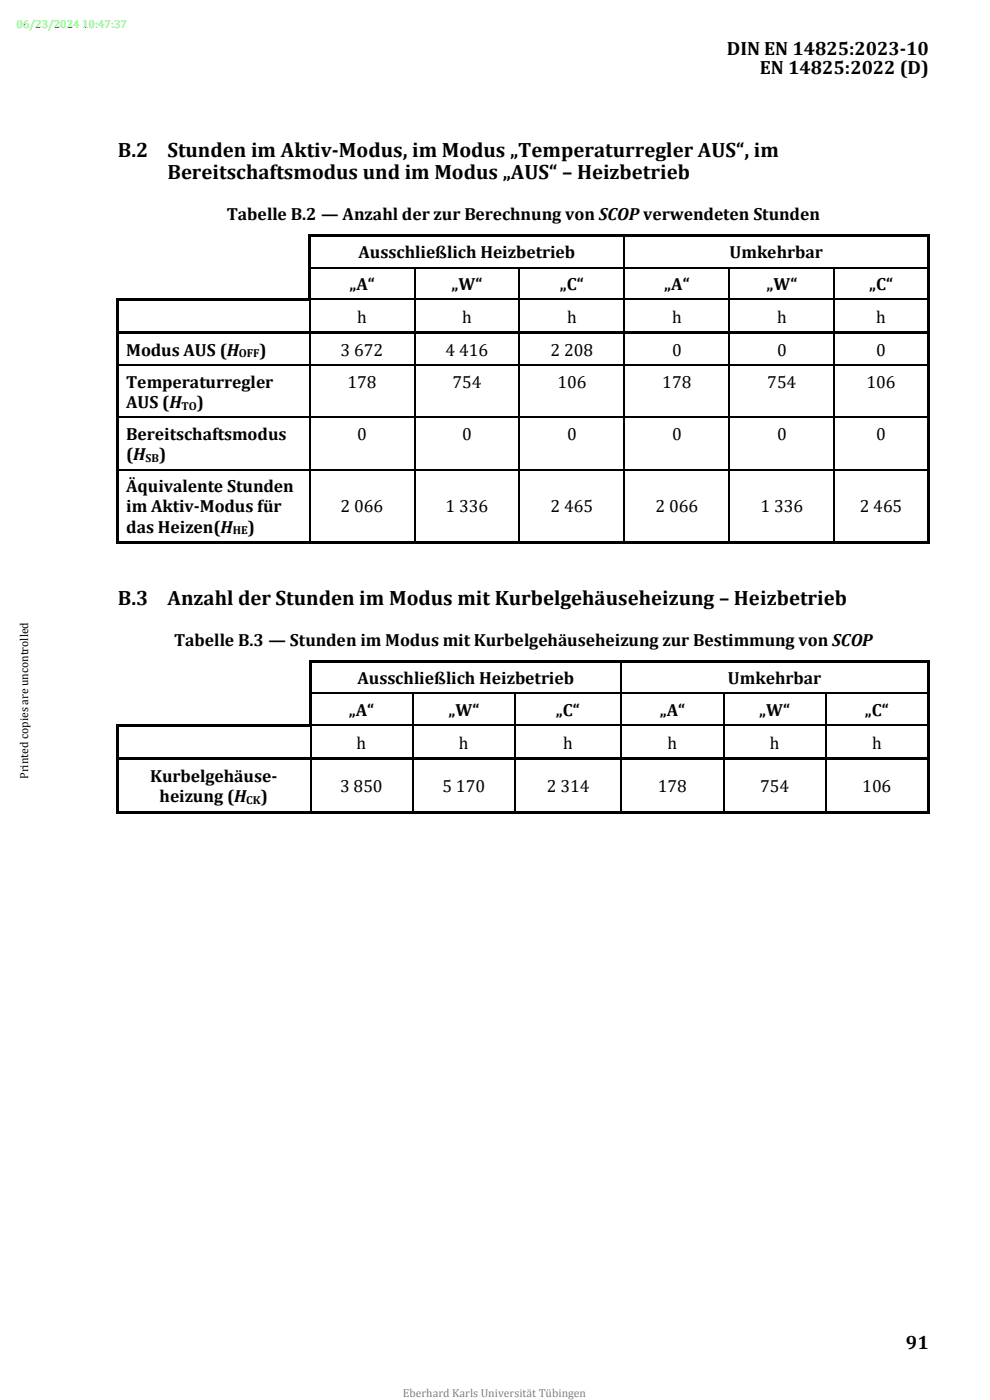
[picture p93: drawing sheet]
<svg xmlns="http://www.w3.org/2000/svg" width="210mm" height="297mm" viewBox="0 0 210 297" stroke-linecap="round" stroke-linejoin="round" font-family="sans-serif">
<defs><g id="words">
<g font-size="4.4">
<text x="25" y="33.3">B.2</text>
<text x="35.5" y="33.3">Stunden im Aktiv-Modus, im Modus „Temperaturregler AUS“, im</text>
<text x="35.5" y="38.1">Bereitschaftsmodus und im Modus „AUS“ – Heizbetrieb</text>
<text x="25" y="128.4">B.3</text>
<text x="35.5" y="128.4">Anzahl der Stunden im Modus mit Kurbelgehäuseheizung – Heizbetrieb</text>
</g>
<g font-size="4.1">
<text x="154.2" y="11.6">DIN EN 14825:2023-10</text>
<text x="161.2" y="15.6">EN 14825:2022 (D)</text>
<text x="192.2" y="286.2">91</text>
</g>
<g font-size="3.7">
<text x="48.1" y="46.7">Tabelle B.2 — Anzahl der zur Berechnung von SCOP verwendeten Stunden</text>
<text x="76.1" y="54.8">Ausschließlich Heizbetrieb</text>
<text x="154.8" y="54.8">Umkehrbar</text>
<text x="74.1" y="61.5">„A“</text>
<text x="95.8" y="61.5">„W“</text>
<text x="118.8" y="61.5">„C“</text>
<text x="140.9" y="61.5">„A“</text>
<text x="162.6" y="61.5">„W“</text>
<text x="184.4" y="61.5">„C“</text>
<text x="75.8" y="68.5">h</text>
<text x="98" y="68.5">h</text>
<text x="120.3" y="68.5">h</text>
<text x="142.6" y="68.5">h</text>
<text x="164.8" y="68.5">h</text>
<text x="185.9" y="68.5">h</text>
<text x="26.8" y="75.5">Modus AUS (H</text>
<text x="55.1" y="75.5">)</text>
<text x="72.3" y="75.5">3</text>
<text x="75.1" y="75.5">672</text>
<text x="94.5" y="75.5">4</text>
<text x="97.4" y="75.5">416</text>
<text x="116.8" y="75.5">2</text>
<text x="119.7" y="75.5">208</text>
<text x="142.6" y="75.5">0</text>
<text x="164.8" y="75.5">0</text>
<text x="185.9" y="75.5">0</text>
<text x="26.8" y="82.2">Temperaturregler</text>
<text x="73.7" y="82.2">178</text>
<text x="96" y="82.2">754</text>
<text x="118.2" y="82.2">106</text>
<text x="140.5" y="82.2">178</text>
<text x="162.8" y="82.2">754</text>
<text x="183.8" y="82.2">106</text>
<text x="26.8" y="86.6">AUS (H</text>
<text x="41.8" y="86.6">)</text>
<text x="26.8" y="93.3">Bereitschaftsmodus</text>
<text x="75.8" y="93.3">0</text>
<text x="98" y="93.3">0</text>
<text x="120.3" y="93.3">0</text>
<text x="142.6" y="93.3">0</text>
<text x="164.8" y="93.3">0</text>
<text x="185.9" y="93.3">0</text>
<text x="26.8" y="97.6">(H</text>
<text x="33.7" y="97.6">)</text>
<text x="26.8" y="104.4">Äquivalente Stunden</text>
<text x="26.8" y="108.7">im Aktiv-Modus für</text>
<text x="26.8" y="113">das Heizen(H</text>
<text x="52.6" y="113">)</text>
<text x="72.3" y="108.7">2</text>
<text x="75.1" y="108.7">066</text>
<text x="94.5" y="108.7">1</text>
<text x="97.4" y="108.7">336</text>
<text x="116.8" y="108.7">2</text>
<text x="119.7" y="108.7">465</text>
<text x="139.1" y="108.7">2</text>
<text x="141.9" y="108.7">066</text>
<text x="161.3" y="108.7">1</text>
<text x="164.2" y="108.7">336</text>
<text x="182.4" y="108.7">2</text>
<text x="185.3" y="108.7">465</text>
<text x="36.9" y="137.1">Tabelle B.3 — Stunden im Modus mit Kurbelgehäuseheizung zur Bestimmung von SCOP</text>
<text x="75.8" y="145.1">Ausschließlich Heizbetrieb</text>
<text x="154.4" y="145.1">Umkehrbar</text>
<text x="74" y="151.8">„A“</text>
<text x="95.1" y="151.8">„W“</text>
<text x="117.9" y="151.8">„C“</text>
<text x="140" y="151.8">„A“</text>
<text x="161.1" y="151.8">„W“</text>
<text x="183.5" y="151.8">„C“</text>
<text x="75.6" y="158.8">h</text>
<text x="97.4" y="158.8">h</text>
<text x="119.5" y="158.8">h</text>
<text x="141.6" y="158.8">h</text>
<text x="163.3" y="158.8">h</text>
<text x="185" y="158.8">h</text>
<text x="31.8" y="165.8">Kurbelgehäuse-</text>
<text x="72.1" y="168">3</text>
<text x="75" y="168">850</text>
<text x="93.9" y="168">5</text>
<text x="96.7" y="168">170</text>
<text x="116" y="168">2</text>
<text x="118.9" y="168">314</text>
<text x="139.5" y="168">178</text>
<text x="161.2" y="168">754</text>
<text x="182.9" y="168">106</text>
<text x="33.8" y="170.2">heizung (H</text>
<text x="55.3" y="170.2">)</text>
</g>
<text font-size="2.5" fill="#0f0" x="3.5" y="6">06/23/2024 10:47:37</text>
<g font-size="2.5">
<text x="50.7" y="75.8">OFF</text>
<text x="38.5" y="86.9">TO</text>
<text x="30.9" y="98">SB</text>
<text x="49.4" y="113.4">HE</text>
<text x="6" y="165.3" transform="rotate(-90 6 165.3)">Printed copies are uncontrolled</text>
<text x="52.2" y="170.5">CK</text>
</g>
<text font-size="2.5" fill="#808080" x="85.4" y="296.3">Eberhard Karls Universität Tübingen</text>
</g></defs>
<g fill="#000">
<path d="M65.4 49.7h.6v.5h-.6z" fill-rule="evenodd"/>
<path d="M65.4 49.7h.6v.5h-.6z" fill-rule="evenodd"/>
<path d="M65.4 50.2h.6v6.4h-.6z" fill-rule="evenodd"/>
<path d="M66 49.7h66.3v.5h-66.3z" fill-rule="evenodd"/>
<path d="M132.3 49.7h.5v.5h-.5z" fill-rule="evenodd"/>
<path d="M132.8 49.7h63.8v.5h-63.8z" fill-rule="evenodd"/>
<path d="M196.6 49.7h.5v.5h-.5z" fill-rule="evenodd"/>
<path d="M196.6 49.7h.5v.5h-.5z" fill-rule="evenodd"/>
<path d="M196.6 50.2h.5v6.4h-.5z" fill-rule="evenodd"/>
<path d="M24.6 63.4h.5v.5h-.5z" fill-rule="evenodd"/>
<path d="M24.6 63.4h.5v.5h-.5z" fill-rule="evenodd"/>
<path d="M24.6 63.9h.5v6.5h-.5z" fill-rule="evenodd"/>
<path d="M24.6 70.4h.5v.5h-.5z" fill-rule="evenodd"/>
<path d="M24.6 70.9h.5v6.4h-.5z" fill-rule="evenodd"/>
<path d="M25.1 63.4h.6v.5h-.6z" fill-rule="evenodd"/>
<path d="M25.1 70.4h40.5v.5h-40.5z" fill-rule="evenodd"/>
<path d="M25.7 63.4h39.7v.5h-39.7z" fill-rule="evenodd"/>
<path d="M65.4 56.9h.6v6.5h-.6z" fill-rule="evenodd"/>
<path d="M65.4 63.4h.6v.5h-.6z" fill-rule="evenodd"/>
<path d="M65.4 63.4h.6v.5h-.6z" fill-rule="evenodd"/>
<path d="M65.6 70.4h.5v.5h-.5z" fill-rule="evenodd"/>
<path d="M66.1 70.4h21.7v.5h-21.7z" fill-rule="evenodd"/>
<path d="M87.8 70.4h.5v.5h-.5z" fill-rule="evenodd"/>
<path d="M88.3 70.4h21.8v.5h-21.8z" fill-rule="evenodd"/>
<path d="M110.1 70.4h.5v.5h-.5z" fill-rule="evenodd"/>
<path d="M110.6 70.4h21.7v.5h-21.7z" fill-rule="evenodd"/>
<path d="M132.3 70.4h.5v.5h-.5z" fill-rule="evenodd"/>
<path d="M132.8 70.4h21.8v.5h-21.8z" fill-rule="evenodd"/>
<path d="M154.6 70.4h.5v.5h-.5z" fill-rule="evenodd"/>
<path d="M155.1 70.4h21.8v.5h-21.8z" fill-rule="evenodd"/>
<path d="M176.9 70.4h.5v.5h-.5z" fill-rule="evenodd"/>
<path d="M177.4 70.4h19.2v.5h-19.2z" fill-rule="evenodd"/>
<path d="M196.6 56.9h.5v6.5h-.5z" fill-rule="evenodd"/>
<path d="M196.6 63.4h.5v.5h-.5z" fill-rule="evenodd"/>
<path d="M196.6 63.9h.5v6.5h-.5z" fill-rule="evenodd"/>
<path d="M196.6 70.4h.5v.5h-.5z" fill-rule="evenodd"/>
<path d="M196.6 70.9h.5v6.4h-.5z" fill-rule="evenodd"/>
<path d="M24.6 77.6h.5v10.8h-.5z" fill-rule="evenodd"/>
<path d="M24.6 88.6h.5v10.9h-.5z" fill-rule="evenodd"/>
<path d="M196.6 77.6h.5v10.8h-.5z" fill-rule="evenodd"/>
<path d="M196.6 88.6h.5v10.9h-.5z" fill-rule="evenodd"/>
<path d="M24.6 99.7h.5v15.2h-.5z" fill-rule="evenodd"/>
<path d="M24.6 114.9h.5v.5h-.5z" fill-rule="evenodd"/>
<path d="M24.6 114.9h.5v.5h-.5z" fill-rule="evenodd"/>
<path d="M25.1 114.9h40.5v.5h-40.5z" fill-rule="evenodd"/>
<path d="M65.6 114.9h.5v.5h-.5z" fill-rule="evenodd"/>
<path d="M66.1 114.9h21.7v.5h-21.7z" fill-rule="evenodd"/>
<path d="M87.8 114.9h.5v.5h-.5z" fill-rule="evenodd"/>
<path d="M88.3 114.9h21.8v.5h-21.8z" fill-rule="evenodd"/>
<path d="M110.1 114.9h.5v.5h-.5z" fill-rule="evenodd"/>
<path d="M110.6 114.9h21.7v.5h-21.7z" fill-rule="evenodd"/>
<path d="M132.3 114.9h.5v.5h-.5z" fill-rule="evenodd"/>
<path d="M132.8 114.9h21.8v.5h-21.8z" fill-rule="evenodd"/>
<path d="M154.6 114.9h.5v.5h-.5z" fill-rule="evenodd"/>
<path d="M155.1 114.9h21.8v.5h-21.8z" fill-rule="evenodd"/>
<path d="M176.9 114.9h.5v.5h-.5z" fill-rule="evenodd"/>
<path d="M177.4 114.9h19.2v.5h-19.2z" fill-rule="evenodd"/>
<path d="M196.6 99.7h.5v15.2h-.5z" fill-rule="evenodd"/>
<path d="M196.6 114.9h.5v.5h-.5z" fill-rule="evenodd"/>
<path d="M196.6 114.9h.5v.5h-.5z" fill-rule="evenodd"/>
<path d="M24.6 153.7h.5v.5h-.5z" fill-rule="evenodd"/>
<path d="M24.6 153.7h.5v.5h-.5z" fill-rule="evenodd"/>
<path d="M25.1 153.7h.6v.5h-.6z" fill-rule="evenodd"/>
<path d="M25.7 153.7h39.9v.5h-39.9z" fill-rule="evenodd"/>
<path d="M65.6 140h.5v.5h-.5z" fill-rule="evenodd"/>
<path d="M65.6 140h.5v.5h-.5z" fill-rule="evenodd"/>
<path d="M65.6 140.5h.5v6.5h-.5z" fill-rule="evenodd"/>
<path d="M65.6 147.2h.5v6.5h-.5z" fill-rule="evenodd"/>
<path d="M65.6 153.7h.5v.5h-.5z" fill-rule="evenodd"/>
<path d="M65.6 153.7h.5v.5h-.5z" fill-rule="evenodd"/>
<path d="M66.1 140h65.6v.5h-65.6z" fill-rule="evenodd"/>
<path d="M131.7 140h.5v.5h-.5z" fill-rule="evenodd"/>
<path d="M132.2 140h64.4v.5h-64.4z" fill-rule="evenodd"/>
<path d="M196.6 140h.5v.5h-.5z" fill-rule="evenodd"/>
<path d="M196.6 140h.5v.5h-.5z" fill-rule="evenodd"/>
<path d="M196.6 140.5h.5v6.5h-.5z" fill-rule="evenodd"/>
<path d="M196.6 147.2h.5v6.5h-.5z" fill-rule="evenodd"/>
<path d="M196.6 153.7h.5v.5h-.5z" fill-rule="evenodd"/>
<path d="M24.6 154.2h.5v6.5h-.5z" fill-rule="evenodd"/>
<path d="M24.6 160.7h.5v.5h-.5z" fill-rule="evenodd"/>
<path d="M24.6 161.2h.5v10.8h-.5z" fill-rule="evenodd"/>
<path d="M24.6 172h.5v.6h-.5z" fill-rule="evenodd"/>
<path d="M24.6 172h.5v.6h-.5z" fill-rule="evenodd"/>
<path d="M25.1 160.7h40.6v.5h-40.6z" fill-rule="evenodd"/>
<path d="M25.1 172h40.6v.6h-40.6z" fill-rule="evenodd"/>
<path d="M65.7 160.7h.6v.5h-.6z" fill-rule="evenodd"/>
<path d="M65.7 172h.6v.6h-.6z" fill-rule="evenodd"/>
<path d="M66.3 160.7h21.1v.5h-21.1z" fill-rule="evenodd"/>
<path d="M66.3 172h21.1v.6h-21.1z" fill-rule="evenodd"/>
<path d="M87.4 160.7h.5v.5h-.5z" fill-rule="evenodd"/>
<path d="M87.4 172h.5v.6h-.5z" fill-rule="evenodd"/>
<path d="M87.9 160.7h21.2v.5h-21.2z" fill-rule="evenodd"/>
<path d="M87.9 172h21.2v.6h-21.2z" fill-rule="evenodd"/>
<path d="M109.1 160.7h.5v.5h-.5z" fill-rule="evenodd"/>
<path d="M109.1 172h.5v.6h-.5z" fill-rule="evenodd"/>
<path d="M109.6 160.7h22.1v.5h-22.1z" fill-rule="evenodd"/>
<path d="M109.6 172h22.1v.6h-22.1z" fill-rule="evenodd"/>
<path d="M131.7 160.7h.5v.5h-.5z" fill-rule="evenodd"/>
<path d="M131.7 172h.5v.6h-.5z" fill-rule="evenodd"/>
<path d="M132.2 160.7h21.2v.5h-21.2z" fill-rule="evenodd"/>
<path d="M132.2 172h21.2v.6h-21.2z" fill-rule="evenodd"/>
<path d="M153.4 160.7h.5v.5h-.5z" fill-rule="evenodd"/>
<path d="M153.4 172h.5v.6h-.5z" fill-rule="evenodd"/>
<path d="M153.9 160.7h21.2v.5h-21.2z" fill-rule="evenodd"/>
<path d="M153.9 172h21.2v.6h-21.2z" fill-rule="evenodd"/>
<path d="M175.1 160.7h.5v.5h-.5z" fill-rule="evenodd"/>
<path d="M175.1 172h.5v.6h-.5z" fill-rule="evenodd"/>
<path d="M175.6 160.7h21v.5h-21z" fill-rule="evenodd"/>
<path d="M175.6 172h21v.6h-21z" fill-rule="evenodd"/>
<path d="M196.6 154.2h.5v6.5h-.5z" fill-rule="evenodd"/>
<path d="M196.6 160.7h.5v.5h-.5z" fill-rule="evenodd"/>
<path d="M196.6 161.2h.5v10.8h-.5z" fill-rule="evenodd"/>
<path d="M196.6 172h.5v.6h-.5z" fill-rule="evenodd"/>
<path d="M196.6 172h.5v.6h-.5z" fill-rule="evenodd"/>
</g>
<g fill="#000">
<path d="M65.4 56.6h.6v.3h-.6zM87.8 56.6h.3v.3h-.3zM110.1 56.6h.2v.3h-.2zM132.3 50.2h.3zM132.3 56.6h.3v.3h-.3zM154.6 56.6h.3v.3h-.3zM176.9 56.6h.2v.3h-.2zM196.6 56.6h.5v.3h-.5zM24.6 77.3h.5v.3h-.5zM65.6 63.9h.2zM65.6 70.9h.2zM65.6 77.3h.2v.3h-.2z"/>
<path d="M87.8 63.4h.3v.5h-.3zM87.8 70.9h.3zM87.8 77.3h.3v.3h-.3zM110.1 63.4h.2v.5h-.2zM110.1 70.9h.2zM110.1 77.3h.2v.3h-.2zM132.3 63.4h.3v.5h-.3zM132.3 70.9h.3zM132.3 77.3h.3v.3h-.3zM154.6 63.4h.3v.5h-.3zM154.6 70.9h.3zM154.6 77.3h.3v.3h-.3z"/>
<path d="M176.9 63.4h.2v.5h-.2zM176.9 70.9h.2zM176.9 77.3h.2v.3h-.2zM196.6 77.3h.5v.3h-.5zM24.6 88.4h.5v.2h-.5zM24.6 99.5h.5v.2h-.5zM65.6 88.4h.2v.2h-.2zM65.6 99.5h.2v.2h-.2zM87.8 88.4h.3v.2h-.3zM87.8 99.5h.3v.2h-.3zM110.1 88.4h.2v.2h-.2zM110.1 99.5h.2v.2h-.2z"/>
<path d="M132.3 88.4h.3v.2h-.3zM132.3 99.5h.3v.2h-.3zM154.6 88.4h.3v.2h-.3zM154.6 99.5h.3v.2h-.3zM176.9 88.4h.2v.2h-.2zM176.9 99.5h.2v.2h-.2zM196.6 88.4h.5v.2h-.5zM196.6 99.5h.5v.2h-.5zM65.6 147h.5v.2h-.5zM65.7 154.2h.3zM87.4 147h.3v.2h-.3zM87.4 153.7h.3v.5h-.3z"/>
<path d="M109.1 147h.3v.2h-.3zM109.1 153.7h.3v.5h-.3zM131.7 140.5h.3zM131.7 147h.3v.2h-.3zM131.7 153.7h.3v.5h-.3zM153.4 147h.2v.2h-.2zM153.4 153.7h.2v.5h-.2zM175.1 147h.2v.2h-.2zM175.1 153.7h.2v.5h-.2zM196.6 147h.5v.2h-.5zM65.7 161.2h.3zM87.4 161.2h.3z"/>
<path d="M109.1 161.2h.3zM131.7 161.2h.3zM153.4 161.2h.2zM175.1 161.2h.2z"/>
</g>
<g fill="none" stroke="#000" stroke-width=".25">
<path d="M66 56.8h21.8M88 56.9v6.5M88.1 56.8h22M110.2 56.9v6.5M110.3 56.8h22M132.5 50.2v6.4M132.5 56.9v6.5M132.6 56.8h22M154.7 56.9v6.5M154.9 56.8h22M177 56.9v6.5M177.1 56.8h19.5"/>
<path d="M25.1 77.5h40.5M65.7 63.9v6.5M65.7 70.9v6.4M65.7 77.6v10.8M65.8 77.5h22M66 63.5h21.8M88 63.9v6.5M88 70.9v6.4M88 77.6v10.8M88.1 63.5h22M88.1 77.5h22M110.2 63.9v6.5"/>
<path d="M110.2 70.9v6.4M110.2 77.6v10.8M110.3 63.5h22M110.3 77.5h22M132.5 63.9v6.5M132.5 70.9v6.4M132.5 77.6v10.8M132.6 63.5h22M132.6 77.5h22M154.7 63.9v6.5M154.7 70.9v6.4M154.7 77.6v10.8"/>
<path d="M154.9 63.5h22M154.9 77.5h22M177 63.9v6.5M177 70.9v6.4M177 77.6v10.8M177.1 63.5h19.5M177.1 77.5h19.5M25.1 88.5h40.5M25.1 99.6h40.5M65.7 88.6v10.9M65.7 99.7v15.2M65.8 88.5h22"/>
<path d="M65.8 99.6h22M88 88.6v10.9M88 99.7v15.2M88.1 88.5h22M88.1 99.6h22M110.2 88.6v10.9M110.2 99.7v15.2M110.3 88.5h22M110.3 99.6h22M132.5 88.6v10.9M132.5 99.7v15.2M132.6 88.5h22"/>
<path d="M132.6 99.6h22M154.7 88.6v10.9M154.7 99.7v15.2M154.9 88.5h22M154.9 99.6h22M177 88.6v10.9M177 99.7v15.2M177.1 88.5h19.5M177.1 99.6h19.5M65.9 154.2v6.5M66.1 147.1h21.3M66.1 153.8h21.3"/>
<path d="M87.5 147.2v6.5M87.5 154.2v6.5M87.7 147.1h21.4M87.7 153.8h21.4M109.3 147.2v6.5M109.3 154.2v6.5M109.4 147.1h22.3M109.4 153.8h22.3M131.8 140.5v6.5M131.8 147.2v6.5M131.8 154.2v6.5M132 147.1h21.4"/>
<path d="M132 153.8h21.4M153.5 147.2v6.5M153.5 154.2v6.5M153.6 147.1h21.5M153.6 153.8h21.5M175.2 147.2v6.5M175.2 154.2v6.5M175.3 147.1h21.3M175.3 153.8h21.3M65.9 161.2v10.8M87.5 161.2v10.8M109.3 161.2v10.8"/>
<path d="M131.8 161.2v10.8M153.5 161.2v10.8M175.2 161.2v10.8"/>
</g>
<use href="#words"/>
</svg>
